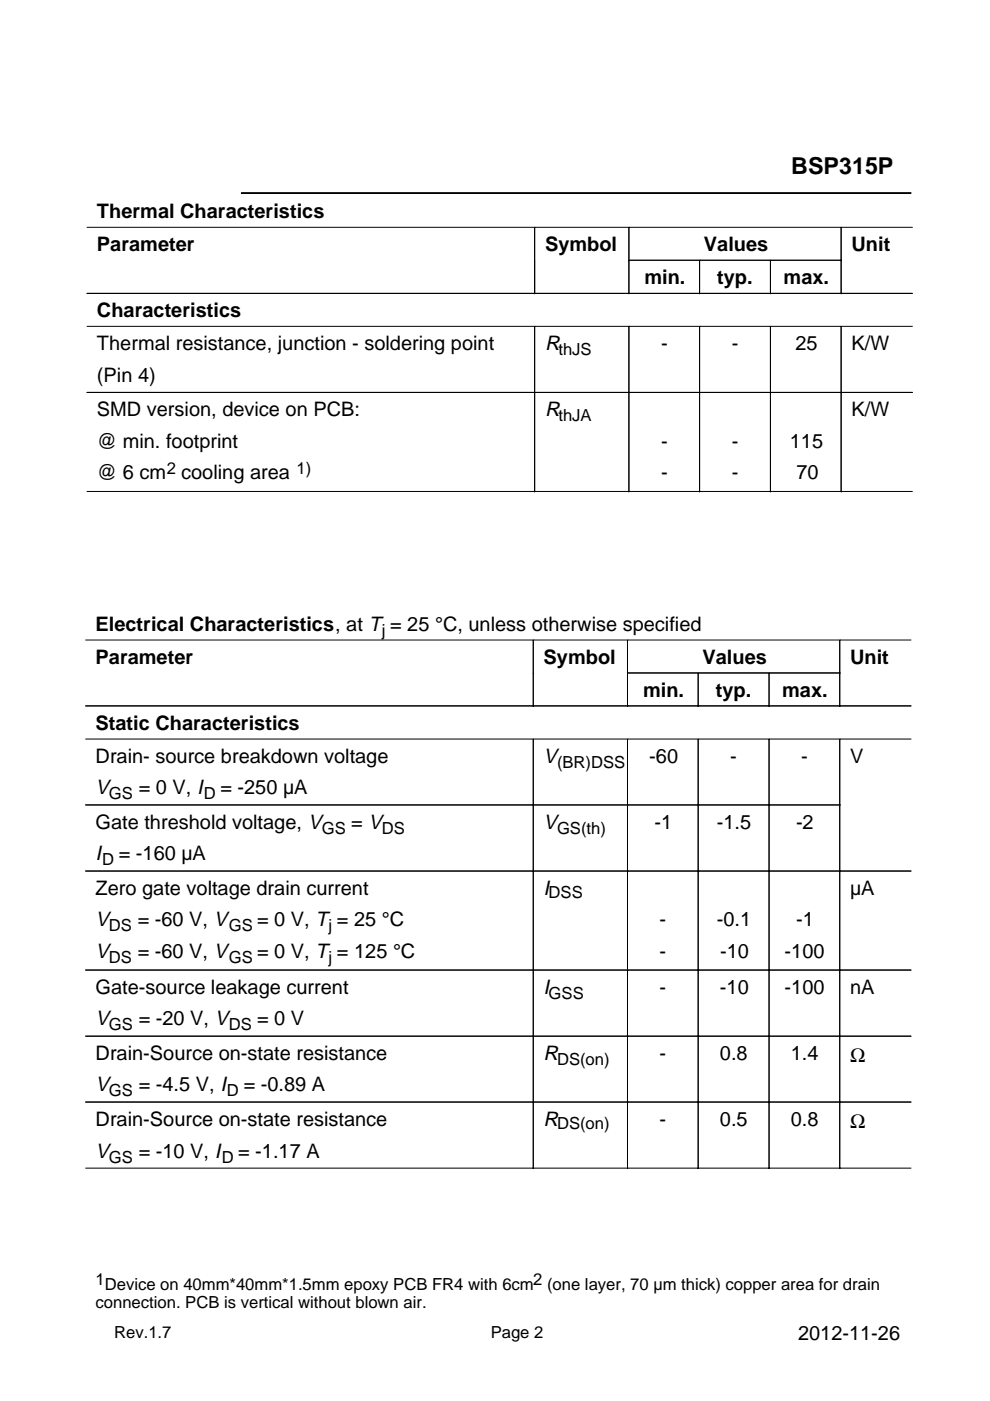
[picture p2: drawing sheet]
<svg xmlns="http://www.w3.org/2000/svg" width="210mm" height="297mm" viewBox="0 0 210 297" stroke-linecap="round" stroke-linejoin="round" font-family="sans-serif">
<defs><g id="words">
<text font-size="4.9" x="167.8" y="36.8">BSP315P</text>
<g font-size="4.3">
<text x="115.6" y="74.2">R</text>
<text x="115.6" y="88.2">R</text>
<text x="115.3" y="161.7">V</text>
<text x="20.3" y="168.4">V</text>
<text x="115.3" y="175.7">V</text>
<text x="20.3" y="182.4">I</text>
<text x="115.3" y="189.7">I</text>
<text x="20.3" y="196.4">V</text>
<text x="20.3" y="203.1">V</text>
<text x="115.3" y="210.7">I</text>
<text x="20.3" y="217.4">V</text>
<text x="115.3" y="224.7">R</text>
<text x="20.3" y="231.4">V</text>
<text x="115.3" y="238.7">R</text>
<text x="20.3" y="245.4">V</text>
</g>
<g font-size="4.2">
<text x="20.6" y="46.2">Thermal Characteristics</text>
<text x="20.6" y="53.2">Parameter</text>
<text x="115.6" y="53.2">Symbol</text>
<text x="149.3" y="53.2">Values</text>
<text x="180.5" y="53.2">Unit</text>
<text x="136.6" y="60.3">min.</text>
<text x="152.1" y="60.3">typ.</text>
<text x="166.1" y="60.3">max.</text>
<text x="20.6" y="67.2">Characteristics</text>
<text x="20.6" y="74.2">Thermal resistance, junction - soldering point</text>
<text x="140.2" y="74.2">-</text>
<text x="155.1" y="74.2">-</text>
<text x="168.6" y="74.2">25</text>
<text x="180.5" y="74.2">K/W</text>
<text x="20.6" y="80.9">(Pin 4)</text>
<text x="20.6" y="88.2">SMD version, device on PCB:</text>
<text x="180.5" y="88.2">K/W</text>
<text x="20.6" y="94.9">@ min. footprint</text>
<text x="140.2" y="94.9">-</text>
<text x="155.1" y="94.9">-</text>
<text x="167.5" y="94.9">115</text>
<text x="20.6" y="101.6">@ 6 cm</text>
<text x="38.4" y="101.6">cooling area</text>
<text x="140.2" y="101.6">-</text>
<text x="155.1" y="101.6">-</text>
<text x="168.9" y="101.6">70</text>
<text x="20.3" y="133.7">Electrical Characteristics, at T = 25 °C, unless otherwise specified</text>
<text x="20.3" y="140.7">Parameter</text>
<text x="115.3" y="140.7">Symbol</text>
<text x="149" y="140.7">Values</text>
<text x="180.2" y="140.7">Unit</text>
<text x="136.3" y="147.7">min.</text>
<text x="151.8" y="147.7">typ.</text>
<text x="165.9" y="147.7">max.</text>
<text x="20.3" y="154.7">Static Characteristics</text>
<text x="20.3" y="161.7">Drain- source breakdown voltage</text>
<text x="137.7" y="161.7">-60</text>
<text x="154.8" y="161.7">-</text>
<text x="169.9" y="161.7">-</text>
<text x="180.2" y="161.7">V</text>
<text x="29.4" y="168.4">= 0 V, I</text>
<text x="46.7" y="168.4">= -250 µA</text>
<text x="20.3" y="175.7">Gate threshold voltage, V</text>
<text x="74.5" y="175.7">= V</text>
<text x="138.8" y="175.7">-1</text>
<text x="152" y="175.7">-1.5</text>
<text x="168.8" y="175.7">-2</text>
<text x="25.2" y="182.4">= -160 µA</text>
<text x="20.3" y="189.7">Zero gate voltage drain current</text>
<text x="180.2" y="189.7">µA</text>
<text x="29.2" y="196.4">= -60 V, V</text>
<text x="54.5" y="196.4">= 0 V, T = 25 °C</text>
<text x="139.9" y="196.4">-</text>
<text x="152" y="196.4">-0.1</text>
<text x="168.8" y="196.4">-1</text>
<text x="29.2" y="203.1">= -60 V, V</text>
<text x="54.5" y="203.1">= 0 V, T = 125 °C</text>
<text x="139.9" y="203.1">-</text>
<text x="152.7" y="203.1">-10</text>
<text x="166.4" y="203.1">-100</text>
<text x="20.3" y="210.7">Gate-source leakage current</text>
<text x="139.9" y="210.7">-</text>
<text x="152.6" y="210.7">-10</text>
<text x="166.4" y="210.7">-100</text>
<text x="180.2" y="210.7">nA</text>
<text x="29.4" y="217.4">= -20 V, V</text>
<text x="54.5" y="217.4">= 0 V</text>
<text x="20.3" y="224.7">Drain-Source on-state resistance</text>
<text x="139.9" y="224.7">-</text>
<text x="152.6" y="224.7">0.8</text>
<text x="167.7" y="224.7">1.4</text>
<text x="180.2" y="225.1">Ω</text>
<text x="29.4" y="231.4">= -4.5 V, I</text>
<text x="51.7" y="231.4">= -0.89 A</text>
<text x="20.3" y="238.7">Drain-Source on-state resistance</text>
<text x="139.9" y="238.7">-</text>
<text x="152.6" y="238.7">0.5</text>
<text x="167.7" y="238.7">0.8</text>
<text x="180.2" y="239.1">Ω</text>
<text x="29.4" y="245.4">= -10 V, I</text>
<text x="50.5" y="245.4">= -1.17 A</text>
<text x="169.2" y="284.2">2012-11-26</text>
</g>
<g font-size="3.5">
<text x="118.4" y="75.3">thJS</text>
<text x="118.4" y="89.3">thJA</text>
<text x="35.4" y="100.6">2</text>
<text x="62.9" y="100.6">1)</text>
<text x="80.9" y="134.8">j</text>
<text x="118.1" y="162.8">(BR)DSS</text>
<text x="23.1" y="169.5">GS</text>
<text x="43.2" y="169.5">D</text>
<text x="68.2" y="176.8">GS</text>
<text x="80.9" y="176.8">DS</text>
<text x="118.1" y="176.8">GS(th)</text>
<text x="21.7" y="183.5">D</text>
<text x="116.3" y="190.4">DSS</text>
<text x="23.1" y="197.5">DS</text>
<text x="48.5" y="197.5">GS</text>
<text x="69.7" y="197.5">j</text>
<text x="23.1" y="204.1">DS</text>
<text x="48.5" y="204.1">GS</text>
<text x="69.7" y="204.1">j</text>
<text x="116.3" y="211.8">GSS</text>
<text x="23.1" y="218.5">GS</text>
<text x="48.5" y="218.5">DS</text>
<text x="118.1" y="225.8">DS(on)</text>
<text x="23.1" y="232.5">GS</text>
<text x="48.1" y="232.5">D</text>
<text x="118.1" y="239.4">DS(on)</text>
<text x="23.1" y="246.5">GS</text>
<text x="47.1" y="246.5">D</text>
<text x="20.3" y="272.3">1</text>
<text x="22.2" y="273.4">Device on 40mm*40mm*1.5mm epoxy PCB FR4 with 6cm</text>
<text x="113.1" y="272.3">2</text>
<text x="116" y="273.4">(one layer, 70 µm thick) copper area for drain</text>
<text x="20.3" y="277.3">connection. PCB is vertical without blown air.</text>
<text x="24.2" y="283.7">Rev.1.7</text>
<text x="104" y="283.7">Page 2</text>
</g>
</g></defs>
<g fill="none" stroke="#000" stroke-width=".21">
<path d="M18.4 48.2h175.1M51.2 40.9h142M51.2 41h142M113.4 48.3v14M133.3 48.3v14M133.4 55.2h45M148.3 55.3v7M163.4 55.3v7M178.3 48.3v14M18.4 62.2h175.1M18.4 69.2h175.1M113.4 69.3v35"/>
<path d="M133.3 69.3v35M148.3 69.3v35M163.4 69.3v35M178.3 69.3v35M18.4 83.2h175.1M18.4 104.2h175.1M18.2 135.7h175M113.1 135.8v14M133 135.8v14M178 135.8v14M18.2 149.7h175M18.2 156.7h175"/>
<path d="M113.1 156.8v91M133 156.8v91M133.1 142.7h45M148 142.8v7M148 156.8v91M163.1 142.8v7M163.1 156.8v91M178 156.8v91M18.2 170.7h159.9M18.2 184.7h175M18.2 205.7h175M18.2 219.7h175"/>
<path d="M18.2 233.7h175M18.2 247.7h175"/>
</g>
<use href="#words"/>
</svg>
